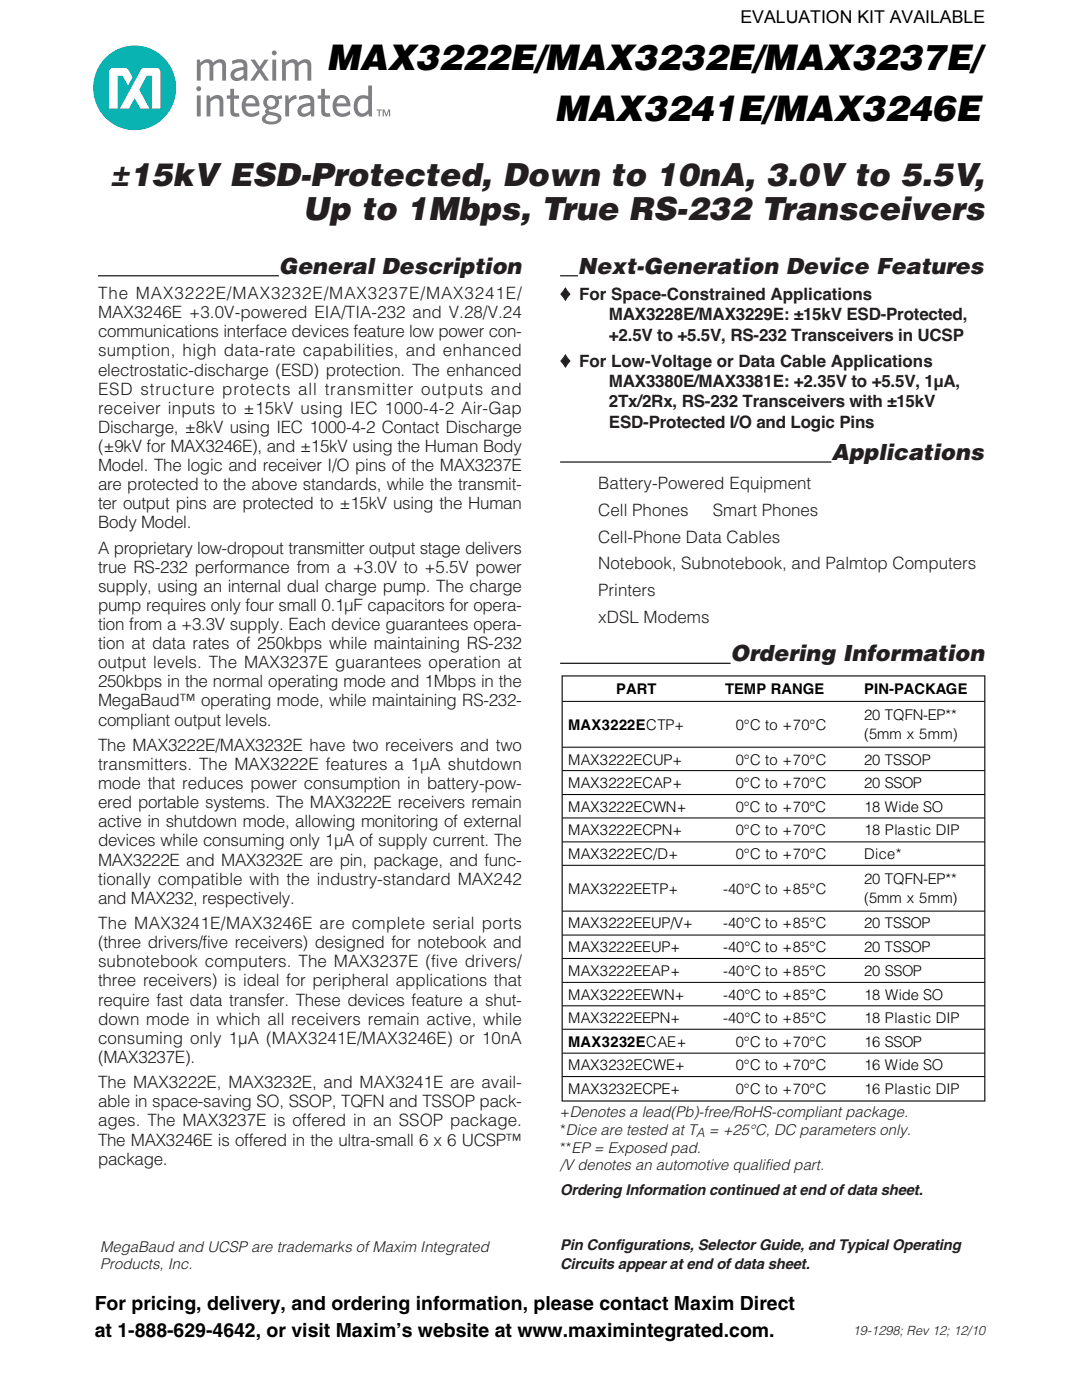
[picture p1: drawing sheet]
<svg xmlns="http://www.w3.org/2000/svg" width="216mm" height="279mm" viewBox="0 0 216 279" stroke-linecap="round" stroke-linejoin="round" font-family="sans-serif">
<defs><g id="words">
<g font-size="7.1">
<text x="65.1" y="14">MAX3222E/MAX3232E/MAX3237E/</text>
<text x="110.6" y="24.2">MAX3241E/MAX3246E</text>
</g>
<g font-size="6.4" fill="#231f20">
<text x="21.8" y="37.1">±15kV ESD-Protected, Down to 10nA, 3.0V to 5.5V,</text>
<text x="60.4" y="43.9">Up to 1Mbps, True RS-232 Transceivers</text>
</g>
<g font-size="4.5" fill="#231f20">
<text x="55.7" y="54.6">General Description</text>
<text x="115.3" y="54.6">Next-Generation Device Features</text>
<text x="165.9" y="91.8">Applications</text>
<text x="145.8" y="132">Ordering Information</text>
<text x="52.3" y="170.1">Functional Diagrams</text>
</g>
<g font-size="3.9">
<text x="18.9" y="261.3">For pricing, delivery, and ordering information, please contact Maxim Direct</text>
<text x="18.9" y="266.7">at 1-888-629-4642, or visit Maxim’s website at www.maximintegrated.com.</text>
</g>
<text font-size="3.5" x="147.8" y="4.7">EVALUATION KIT AVAILABLE</text>
<g font-size="3.4" fill="#231f20">
<text x="19.6" y="59.7">The MAX3222E/MAX3232E/MAX3237E/MAX3241E/</text>
<text x="111.8" y="59.9">♦ For Space-Constrained Applications</text>
<text x="19.6" y="63.5">MAX3246E +3.0V-powered EIA/TIA-232 and V.28/V.24</text>
<text x="121.5" y="63.9">MAX3228E/MAX3229E: ±15kV ESD-Protected,</text>
<text x="19.6" y="67.3">communications interface devices feature low power con-</text>
<text x="19.6" y="71.1">sumption, high data-rate capabilities, and enhanced</text>
<text x="121.5" y="68">+2.5V to +5.5V, RS-232 Transceivers in UCSP</text>
<text x="19.6" y="75">electrostatic-discharge (ESD) protection. The enhanced</text>
<text x="111.8" y="73.2">♦ For Low-Voltage or Data Cable Applications</text>
<text x="121.5" y="77.3">MAX3380E/MAX3381E: +2.35V to +5.5V, 1µA,</text>
<text x="19.6" y="78.8">ESD structure protects all transmitter outputs and</text>
<text x="19.6" y="82.6">receiver inputs to ±15kV using IEC 1000-4-2 Air-Gap</text>
<text x="121.5" y="81.3">2Tx/2Rx, RS-232 Transceivers with ±15kV</text>
<text x="19.6" y="86.4">Discharge, ±8kV using IEC 1000-4-2 Contact Discharge</text>
<text x="121.5" y="85.3">ESD-Protected I/O and Logic Pins</text>
<text x="19.6" y="90.2">(±9kV for MAX3246E), and ±15kV using the Human Body</text>
<text x="19.6" y="94">Model. The logic and receiver I/O pins of the MAX3237E</text>
<text x="19.6" y="97.8">are protected to the above standards, while the transmit-</text>
<text x="19.6" y="101.6">ter output pins are protected to ±15kV using the Human</text>
<text x="119.4" y="97.7">Battery-Powered Equipment</text>
<text x="19.6" y="105.4">Body Model.</text>
<text x="119.4" y="103">Cell Phones</text>
<text x="142.2" y="103">Smart Phones</text>
<text x="19.6" y="110.5">A proprietary low-dropout transmitter output stage delivers</text>
<text x="119.4" y="108.3">Cell-Phone Data Cables</text>
<text x="119.4" y="113.7">Notebook, Subnotebook, and Palmtop Computers</text>
<text x="19.6" y="114.3">true RS-232 performance from a +3.0V to +5.5V power</text>
<text x="19.6" y="118.1">supply, using an internal dual charge pump. The charge</text>
<text x="119.4" y="119">Printers</text>
<text x="19.6" y="121.9">pump requires only four small 0.1µF capacitors for opera-</text>
<text x="19.6" y="125.8">tion from a +3.3V supply. Each device guarantees opera-</text>
<text x="119.4" y="124.3">xDSL Modems</text>
<text x="19.6" y="129.6">tion at data rates of 250kbps while maintaining RS-232</text>
<text x="19.6" y="133.4">output levels. The MAX3237E guarantees operation at</text>
<text x="19.6" y="137.2">250kbps in the normal operating mode and 1Mbps in the</text>
<text x="19.6" y="141">MegaBaud™ operating mode, while maintaining RS-232-</text>
<text x="19.6" y="144.8">compliant output levels.</text>
<text x="19.6" y="149.9">The MAX3222E/MAX3232E have two receivers and two</text>
<text x="19.6" y="153.7">transmitters. The MAX3222E features a 1µA shutdown</text>
<text x="19.6" y="157.5">mode that reduces power consumption in battery-pow-</text>
<text x="19.6" y="161.3">ered portable systems. The MAX3222E receivers remain</text>
<text x="19.6" y="165.1">active in shutdown mode, allowing monitoring of external</text>
<text x="19.6" y="168.9">devices while consuming only 1µA of supply current. The</text>
<text x="19.6" y="172.7">MAX3222E and MAX3232E are pin, package, and func-</text>
<text x="19.6" y="176.6">tionally compatible with the industry-standard MAX242</text>
<text x="19.6" y="180.4">and MAX232, respectively.</text>
<text x="19.6" y="185.4">The MAX3241E/MAX3246E are complete serial ports</text>
<text x="19.6" y="189.3">(three drivers/five receivers) designed for notebook and</text>
<text x="19.6" y="193.1">subnotebook computers. The MAX3237E (five drivers/</text>
<text x="19.6" y="196.9">three receivers) is ideal for peripheral applications that</text>
<text x="19.6" y="200.7">require fast data transfer. These devices feature a shut-</text>
<text x="19.6" y="204.5">down mode in which all receivers remain active, while</text>
<text x="19.6" y="208.3">consuming only 1µA (MAX3241E/MAX3246E) or 10nA</text>
<text x="19.6" y="212.1">(MAX3237E).</text>
<text x="19.6" y="217.2">The MAX3222E, MAX3232E, and MAX3241E are avail-</text>
<text x="19.6" y="221">able in space-saving SO, SSOP, TQFN and TSSOP pack-</text>
<text x="19.6" y="224.8">ages. The MAX3237E is offered in an SSOP package.</text>
<text x="19.6" y="228.6">The MAX3246E is offered in the ultra-small 6 x 6 UCSP™</text>
<text x="19.6" y="232.4">package.</text>
</g>
<g font-size="3" fill="#231f20">
<text x="111.8" y="222.9">+Denotes a lead(Pb)-free/RoHS-compliant package.</text>
<text x="111.8" y="226.5">*Dice are tested at T</text>
<text x="141.4" y="226.5">= +25°C, DC parameters only.</text>
<text x="111.8" y="233.6">/V denotes an automotive qualified part.</text>
<text x="111.8" y="230">**EP = Exposed pad.</text>
<text x="111.8" y="238.5">Ordering Information continued at end of data sheet.</text>
<text x="18.7" y="250.5">UCSP is a trademark of Maxim Integrated Products, Inc.</text>
<text x="20" y="249.8">MegaBaud and UCSP are trademarks of Maxim Integrated</text>
<text x="111.8" y="249.5">Pin Configurations, Selector Guide, and Typical Operating</text>
<text x="20" y="253.2">Products, Inc.</text>
<text x="111.8" y="253.3">Circuits appear at end of data sheet.</text>
</g>
<g font-size="2.9">
<text x="122.9" y="138.6">PART</text>
<text x="144.7" y="138.6">TEMP RANGE</text>
<text x="172.4" y="138.6">PIN-PACKAGE</text>
<text x="172.4" y="143.7">20 TQFN-EP**</text>
<text x="113.4" y="145.7">MAX3222ECTP+</text>
<text x="146.8" y="145.7">0°C to +70°C</text>
<text x="172.4" y="147.5">(5mm x 5mm)</text>
<text x="113.4" y="152.6">MAX3222ECUP+</text>
<text x="146.8" y="152.6">0°C to +70°C</text>
<text x="172.4" y="152.6">20 TSSOP</text>
<text x="113.4" y="157.2">MAX3222ECAP+</text>
<text x="146.8" y="157.2">0°C to +70°C</text>
<text x="172.4" y="157.2">20 SSOP</text>
<text x="113.4" y="162">MAX3222ECWN+</text>
<text x="113.4" y="166.7">MAX3222ECPN+</text>
<text x="146.8" y="162">0°C to +70°C</text>
<text x="146.8" y="166.7">0°C to +70°C</text>
<text x="172.4" y="162">18 Wide SO</text>
<text x="172.4" y="166.7">18 Plastic DIP</text>
<text x="113.4" y="171.5">MAX3222EC/D+</text>
<text x="146.8" y="171.5">0°C to +70°C</text>
<text x="172.4" y="171.5">Dice*</text>
<text x="113.4" y="178.4">MAX3222EETP+</text>
<text x="144.3" y="178.4">-40°C to +85°C</text>
<text x="172.4" y="176.5">20 TQFN-EP**</text>
<text x="113.4" y="185.3">MAX3222EEUP/V+</text>
<text x="144.3" y="185.3">-40°C to +85°C</text>
<text x="172.4" y="185.3">20 TSSOP</text>
<text x="172.4" y="180.3">(5mm x 5mm)</text>
<text x="113.4" y="190.1">MAX3222EEUP+</text>
<text x="144.3" y="190.1">-40°C to +85°C</text>
<text x="172.4" y="190.1">20 TSSOP</text>
<text x="113.4" y="194.7">MAX3222EEAP+</text>
<text x="144.3" y="194.7">-40°C to +85°C</text>
<text x="172.4" y="194.7">20 SSOP</text>
<text x="113.4" y="199.5">MAX3222EEWN+</text>
<text x="144.3" y="199.5">-40°C to +85°C</text>
<text x="172.4" y="199.5">18 Wide SO</text>
<text x="113.4" y="204.2">MAX3222EEPN+</text>
<text x="113.4" y="208.9">MAX3232ECAE+</text>
<text x="144.3" y="204.2">-40°C to +85°C</text>
<text x="146.8" y="208.9">0°C to +70°C</text>
<text x="172.4" y="204.2">18 Plastic DIP</text>
<text x="172.4" y="208.9">16 SSOP</text>
<text x="113.4" y="213.6">MAX3232ECWE+</text>
<text x="146.8" y="213.6">0°C to +70°C</text>
<text x="172.4" y="213.6">16 Wide SO</text>
<text x="113.4" y="218.3">MAX3232ECPE+</text>
<text x="146.8" y="218.3">0°C to +70°C</text>
<text x="172.4" y="218.3">16 Plastic DIP</text>
</g>
<text font-size="2.8" fill="#fff" x="35.5" y="25.7" transform="rotate(-7 35.5 25.7)">AVAILABLE</text>
<g font-size="2.6" fill="#231f20">
<text x="138.9" y="226.9">A</text>
<text x="170.2" y="266.4">19-1298; Rev 12; 12/10</text>
</g>
</g></defs>
<!-- layer: Layer 1 -->
<path d="M66.6 14.8l-48.2 6.5M66.6 16.6l-48.2 6.5" fill="none" stroke="#fff" stroke-width=".28"/>
<path d="M21 11.6a8.4 8.4 0 0 1 12.2 .5 8.4 8.4 0 0 1-1.3 12.1 8.4 8.4 0 0 1-11.3-1.2 8.4 8.4 0 0 1 .4-11.4z" fill="#00b1b0"/>
<path d="M22 13.8l-.3 .6v7.3h1.8v-6.6h1l1 2 1-1.7-.9-1.5-.4-.3-2.6-.1zM28.3 13.7l-4.4 8h1.9l1.1-2.1 1.1 2.1h1.8l-2-3.8 1.5-2.8h1v6.6h1.7v-7.3a.86 .86 0 0 0-.8-.9h-2.4z" fill="#fff"/>
<g fill="#7e8083">
<path d="M41.2 19h.6l.1 .7a1.48 1.48 0 0 1 2.6 .1l.1 3.4h-.8v-2.8a.71 .71 0 0 0-.4-.7 .71 .71 0 0 0-.8 .1l-.6 .5v2.9h-.8z"/>
<path d="M45.9 17.7h.8v1.3h1v.7h-1v2.4a.66 .66 0 0 0 1 .5l.1 .7a1.31 1.31 0 0 1-1.9-1.1v-2.5h-.6v-.7h.6z"/>
<path d="M64.1 17.7h.7v1.3h1v.7h-1v2.4a.66 .66 0 0 0 1 .5l.1 .7a1.31 1.31 0 0 1-1.8-1.1v-2.5h-.7v-.7h.7z"/>
<path d="M56.9 19h.6l.2 .9 .2-.3a1.71 1.71 0 0 1 1.2-.6l.1 .7a1.86 1.86 0 0 0-1.5 1.1v2.4h-.8z"/>
<path d="M39.3 11.9h.6l.1 .6a1.47 1.47 0 0 1 2.5 0 1.46 1.46 0 0 1 2.6 .1v3.5h-.8v-2.9a.68 .68 0 0 0-.4-.7 .68 .68 0 0 0-.8 .2l-.5 .5v2.9h-.8v-2.9a.68 .68 0 0 0-.4-.7 .68 .68 0 0 0-.8 .2l-.6 .5v2.9h-.7z"/>
<path d="M56.3 11.9h.6l.1 .6a1.47 1.47 0 0 1 2.5 0 1.46 1.46 0 0 1 2.6 .1v3.5h-.8v-2.9a.68 .68 0 0 0-.4-.7 .68 .68 0 0 0-.7 .2l-.6 .5v2.9h-.8v-2.9a.68 .68 0 0 0-.4-.7 .68 .68 0 0 0-.8 .2l-.5 .5v2.9h-.8z"/>
<path d="M50 11.9h.9l.9 1.4 .9-1.4h.9l-1.4 2 1.5 2.2h-.9l-1-1.6-1 1.6h-.9l1.5-2.2z"/>
<path d="M39.3 19h.7v4.2h-.7zM39.2 17.7a.5 .5 0 0 1 1 0 .5 .5 0 0 1-1 0z"/>
<path d="M49.4 19.8l-.4 .8h2a.96 .96 0 0 0-.5-.9 .96 .96 0 0 0-1.1 .1zM48.7 19.5a1.79 1.79 0 0 1 2.2-.3 1.79 1.79 0 0 1 .9 2h-2.8a1.36 1.36 0 0 0 .8 1.4 1.36 1.36 0 0 0 1.5-.3l.4-.2 .1 .7a2.13 2.13 0 0 1-2.7 .2 2.13 2.13 0 0 1-.8-2.5z"/>
<path d="M53.2 20.4a.9 .9 0 0 0 1.8 0 .9 .9 0 0 0-1.8 0zM53.1 23.3l-.1 .4a1.58 1.58 0 0 0 2.4 .2v-.3a1.37 1.37 0 0 0-1.4-.6l-.3-.1zM52.8 19.5a1.74 1.74 0 0 1 2.4-.2l1-.3 .1 .7-.8 .1a1.47 1.47 0 0 1-.2 1.6 1.47 1.47 0 0 1-1.5 .4l-.2 .4 1.2 .3a1.18 1.18 0 0 1 1.3 1.4 2.58 2.58 0 0 1-3.8 .3 1.09 1.09 0 0 1 .8-1.5l-.1-.2a.55 .55 0 0 1 .3-.8 1.41 1.41 0 0 1-.5-2.2z"/>
<path d="M60.3 21.6a.63 .63 0 0 0-.1 .9 .63 .63 0 0 0 .9 .1l.8-.5v-1l-.7 .1zM59.6 19.3l.8-.2a1.72 1.72 0 0 1 2.3 .7v3.4h-.6l-.1-.5a1.53 1.53 0 0 1-2.6-.1 1.37 1.37 0 0 1 1.1-1.8l1.4-.3a.79 .79 0 0 0-.3-.8 .79 .79 0 0 0-.8 0l-1.1 .3z"/>
<path d="M67.5 19.8l-.3 .8h1.9a.96 .96 0 0 0-.5-.9 .96 .96 0 0 0-1.1 .1zM66.9 19.5a1.79 1.79 0 0 1 2.2-.3 1.79 1.79 0 0 1 .8 2h-2.8a1.36 1.36 0 0 0 .8 1.4 1.36 1.36 0 0 0 1.6-.3l.3-.2 .1 .7a2.13 2.13 0 0 1-2.6 .2 2.13 2.13 0 0 1-.9-2.5z"/>
<path d="M71.8 19.9a1.92 1.92 0 0 0 .2 2.7 1.26 1.26 0 0 0 1.5-.7v-2l-1-.2zM73.5 17.1h.7v6.1h-.6l-.1-.6a1.66 1.66 0 0 1-2 .6 1.66 1.66 0 0 1-.9-1.9 2.01 2.01 0 0 1 2.9-2.1z"/>
<path d="M47 14.5a.63 .63 0 0 0-.1 .8 .63 .63 0 0 0 .8 .2l.9-.6v-.9l-.8 .1zM46.3 12.2l.7-.3a1.72 1.72 0 0 1 2.3 .8l.1 3.4h-.7l-.1-.6a1.53 1.53 0 0 1-2.5-.1 1.37 1.37 0 0 1 1.1-1.8l1.4-.2a.79 .79 0 0 0-.3-.8 .79 .79 0 0 0-.9-.1l-1 .3z"/>
<path d="M54.3 11.9h.8v4.2h-.8zM54.2 10.6a.5 .5 0 0 1 1 0 .5 .5 0 0 1-1 0z"/>
<path d="M76.4 21.9v1.3h.2v-1.1l.4 1.1h.2l.4-1.1v1.1h.3v-1.3h-.4l-.4 1-.4-1zM75.1 21.9v.2h.5v1.1h.2v-1.1h.4v-.2z"/>
</g>
<g fill="#fff">
<path d="M188.2 256.2h19.1v6.4h-19.1z"/>
<path d="M195.5 48.5h11.6v83.1h-11.6z"/>
</g>
<path d="M19.6 55h36.1M111.8 55h3.5M111.8 92.2h54.1" fill="none" stroke="#231f20" stroke-width=".26"/>
<path d="M111.8 128.8h84.8v5.4h-84.8z" fill="#fff"/>
<path d="M111.8 132.4h34" fill="none" stroke="#231f20" stroke-width=".26"/>
<g fill="#fff">
<path d="M111.8 236.4h84.5v3.8h-84.5z"/>
<path d="M111.8 220.8h84.5v14.6h-84.5z"/>
<path d="M111.8 247.4h84.5v7.8h-84.5z"/>
<path d="M112.2 134.9h84.3v84.8h-84.3z"/>
</g>
<g fill="none" stroke="#000" stroke-width=".2">
<path d="M112.1 140h84.5M112.1 149.1h84.5M112.1 153.8h84.5M112.1 158.6h84.5M112.1 163.2h84.5M112.1 168h84.5M112.1 172.7h84.5M112.1 181.8h84.5M112.1 186.6h84.5M112.1 191.3h84.5M112.1 196.1h84.5M112.1 200.7h84.5"/>
<path d="M112.1 205.4h84.5M112.1 210.2h84.5M112.1 214.9h84.5"/>
</g>
<path d="M112.2 134.9h84.3v84.8h-84.3z" fill="none" stroke="#231f20" stroke-width=".25"/>
<use href="#words"/>
</svg>
